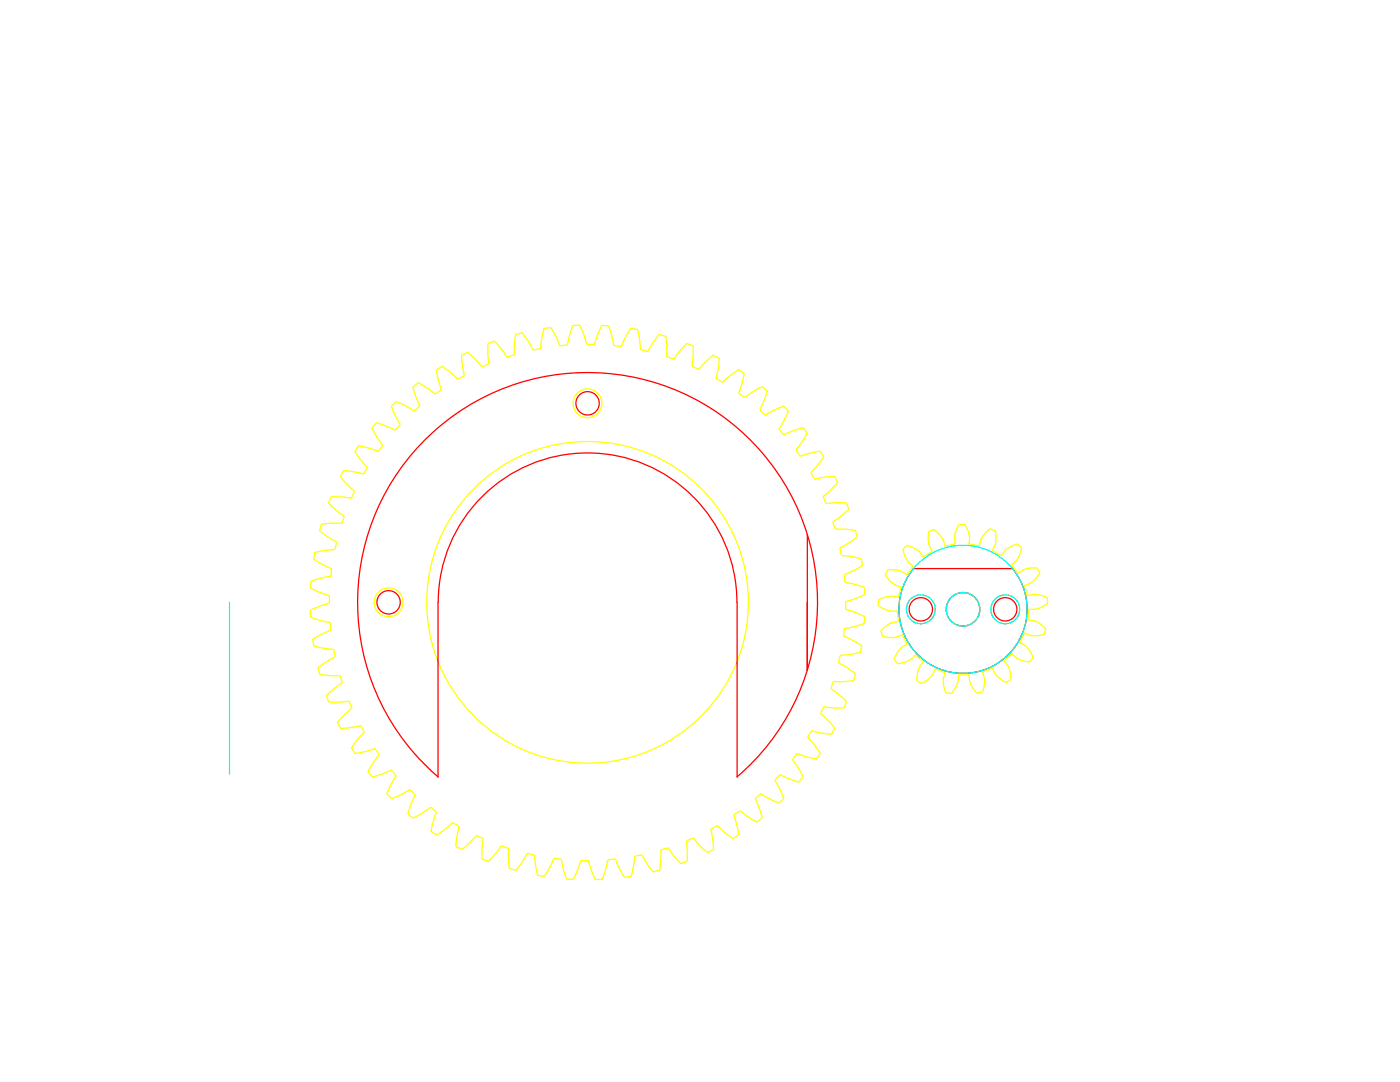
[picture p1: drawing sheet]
<svg xmlns="http://www.w3.org/2000/svg" width="279mm" height="216mm" viewBox="0 0 279 216" stroke-linecap="round" stroke-linejoin="round" font-family="sans-serif">
<g fill="none" stroke="#f00" stroke-width=".25">
<path d="M161.1 106.6v27.2v-13.6M202.1 113.5h-19.8a12.8 12.8 0 0 0 1.2 17.4 12.8 12.8 0 0 0 17.4 0 12.8 12.8 0 0 0 1.2-17.4M87.4 120.2v34.9M87.5 120.2a29.8 29.8 0 0 1 29.8-29.8 29.8 29.8 0 0 1 29.8 29.8v34.9M147.1 155a45.9 45.9 0 0 0 3.4-66.4 45.9 45.9 0 0 0-66.5 0 45.9 45.9 0 0 0 3.4 66.4"/>
<circle cx="117.3" cy="80.5" r="2.33"/>
<circle cx="77.6" cy="120.2" r="2.33"/>
<circle cx="183.8" cy="121.6" r="2.33"/>
<circle cx="192.2" cy="121.6" r="3.3"/>
<circle cx="200.6" cy="121.6" r="2.33"/>
</g>
<g fill="none" stroke="#ff0" stroke-width=".25">
<path d="M78.1 81.1l1.1-.9 2.3 1.1 1.1 .7 .2-.1 1-1-.9-1.9-.5-1.8 1-.8 1.4 .7 2 1.5 1.2-.7 .1-.3-.6-1.7-.4-2 1.1-.8 2 1.4 1.1 1.1h.2l1-.6 .2-.2-.5-2.1-.1-1.8 1.2-.6 2 1.8 .8 1.1 1.3-.5 .1-.2-.1-1.5v-2.5l1.2-.4 1.5 1.5 1 1.6 1.4-.3 .2-.2-.1-1.4 .3-2.5 1.3-.4 1.3 1.7 .8 1.7 1.4-.2 .2-.1 .2-1.8 .5-2.2 1.3-.1 1 1.6 .8 1.9h1.4l.2-.2 .2-1.4 .8-2.4h1.4l.8 1.9 .6 1.8 .2 .1 1.4-.1 .5-1.6 .9-2.1 1.4 .1 .5 1.7 .5 2.2 1.3 .2 .2-.1 .8-1.6 1.1-1.9 1.3 .2 .5 2.2 .1 1.8 1.4 .4 .2-.1 .8-1.4 1.3-1.8 1.3 .3 .3 2.5-.1 1.5 1.3 .5h.2l.9-1.2 1.6-1.8 1.3 .4v1.8l-.2 2.1 .1 .3 1.3 .5 1.4-1.6 1.5-1.2 1.2 .6-.2 1.6-.5 2.3 .1 .2 1.3 .6 1.8-1.6 1.3-.8 1.1 .7-.4 1.9-.7 1.9 .1 .2 1.2 .8 1.7-1.2 1.7-.9 1 .8-.8 2.4-.7 1.3 1 1.1h.2l2.2-1.2 1.4-.5 .9 1-.9 2-.9 1.4v.2l1 1 1.6-.7 2.2-.7 .8 1.2-.9 1.5-1.3 1.7v.2l.9 1.1 1.3-.4 2.6-.6 .7 1.1-1 1.5-1.5 1.6 .6 1.3 .1 .1 1.7-.4 2.2-.2 .7 1.3-1.9 2-1 .7 .5 1.4 .2 .1 1.9-.2 2.1 .1 .3 1.3-1.5 1.4-1.5 1-.1 .2 .6 1.3h1.9l2 .3 .4 1.2-1.4 1.1-2 1.1-.1 .2 .4 1.3 1.7 .2 2.2 .5 .2 1.3-.1 .2-1.4 .7-2 .9-.1 .2 .2 1.4 1.6 .3 2.2 .7 .1 1.4-2.1 .9-1.5 .5-.2 .2v1.2l.1 .2 1.7 .5 2 1-.1 1.3-2.2 .7-1.7 .3-.1 .2-.1 1.4 2 .9 1.6 1-.4 1.3-1.9 .4-1.9 .1-.2 .2-.2 1.4 1.7 .9 1.6 1.3-.3 1.3-2 .2h-2l-.2 .1-.3 1.1v.3l1.6 1.1 1.5 1.4-.6 1.3h-2l-1.9-.3-.2 .1-.5 1.4 1.8 1.6 1 1.2-.7 1.2-2.1-.2-1.7-.5-.2 .2-.7 1.2 1.4 1.6 1.1 1.5-.7 1.1-1.8-.3-2.1-.7-.2 .1-.7 1.1 .9 1.3 1.2 2-.9 1.1-2-.6-1.7-.8-1 .9v.4l1 1.7 .7 1.7-1 .9-2.3-1-1.2-.8-.2 .1-1 1 .9 1.9 .5 1.8-1 .8-1.4-.7-2-1.5-1.1 .8-.1 .2 .5 1.7 .4 2-1.1 .8-1.8-1.3-1.2-1.2h-.3l-1 .6-.1 .3 .4 1.9 .1 1.9-1.2 .6-1.8-1.6-1-1.2-1.3 .4-.1 .2 .2 1.5-.1 2.5-1.2 .4-1.4-1.5-1.1-1.6-1.4 .3-.1 .2v1.5l-.2 2.4-1.4 .4-1.2-1.7-.9-1.7-1.4 .2-.2 .1-.2 1.8-.5 2.2-1.3 .1-1.2-2.1-.5-1.4h-1.4l-.3 .2-.2 1.4-.8 2.4h-1.3l-.8-1.7-.6-2-.2-.1-1.4 .1-.5 1.6-1 2.1-1.3-.1-.6-1.7-.4-2.2-.2-.1-1.2-.1-.3 .1-.7 1.7-1.1 1.8-1.3-.2-.5-2.2-.1-1.8-1.3-.4-.2 .1-.8 1.4-1.4 1.8-1.3-.3-.3-2.6 .1-1.4-1.3-.5h-.2l-.9 1.3-1.6 1.7-1.3-.4v-1.8l.2-2-.1-.3-1.3-.5-1.4 1.5-1.4 1.2-1.2-.6 .1-1.6 .5-2.2-.1-.3-1.2-.6-1.9 1.6-1.3 .8-1.1-.7 .4-1.9 .7-1.9-1.1-.9-.2-.1-1.8 1.3-1.6 .8-1-.8 .8-2.4 .7-1.3-1-1.1h-.2l-2.2 1.2-1.4 .5-.9-1 .9-2 .9-1.4-.8-1.1-.2-.1-1.3 .6-2.2 .7h-.2l-.9-1 1-1.7 1.2-1.6v-.2l-.7-1-.2-.1-1.8 .6-2 .4-.8-1.2 1.1-1.4 1.4-1.6-.5-1.3-.2-.1-2 .4-1.9 .2-.6-1.3 1.9-2 .9-.7-.5-1.4-.1-.1-2.1 .2-1.9-.1-.4-1.3 1.6-1.4 1.4-.9 .1-.3-.5-1.3h-1.8l-2.2-.3-.3-1.2 1.3-1.1 2-1.1 .1-.2-.3-1.1-.2-.3-1.8-.1-2-.5-.2-1.3 1.5-.9 1.9-.8 .2-.3-.2-1.4-2.1-.5-1.7-.6-.1-1.3 2.2-.9 1.6-.5v-.2v-1.4l-1.8-.6-1.9-.9 .1-1.3 2.1-.7 1.7-.3 .1-.2 .1-1.4-2.3-1-1.2-.9 .3-1.3 1.7-.3 2.1-.2 .2-.2 .2-1.4-1.3-.7-2-1.4 .3-1.4 2-.2h2l.6-1.2-.1-.3-1.6-1.1-1.4-1.4 .5-1.3h2.1l1.8 .3 .2-.1 .5-1.3-1.8-1.7-1-1.2 .7-1.2 2.1 .2 1.8 .5 .1-.2 .7-1.2-1.4-1.5-1.1-1.6 .7-1.1 1.8 .3 2.1 .7 .2-.1 .7-1.2-.9-1.2-1.1-2 .8-1.1 2 .6 1.7 .8 1-1v-.2l-1-1.8zM180.2 109.6l.8-.8 .6 .2 1.6 .8 1.1 1.3 1.8-1.1-.8-1.5v-1.8l.1-.7 1-.3 .7 .6 .9 1.1 .6 1.6 2-.5-.1-1.7 .3-1.1 .6-1.1h1.1l.5 .9 .5 1.6-.1 1.4 2.1 .4 .5-1.6 .9-1.2 .7-.6 1 .4 .2 .8v1.3l-.2 .7-.6 1.2 1.8 1 .7-1 .5-.4 1.3-.7 .8-.2 .7 .7-.1 .8-.3 .9-.6 1-.9 .7 1.3 1.7 1-.7 1.5-.4 1.3 .1 .5 .9-.7 1.1-.7 .6-.6 .5-1.1 .3 .6 2 1.6-.2 1.2 .2 1.2 .5 .1 1-.4 .3-1.8 .9-1.6 .1-.2 2.1 1.7 .3 1.1 .7 .8 .8-.3 1-.9 .3h-1.7l-1.4-.5-.9 1.9 1.1 .6 1.2 1.5 .4 .9-.7 .8h-.8l-1.2-.4-.8-.4-.8-.8-1.5 1.5 .8 .9 .2 .6 .3 1.4v.8l-.8 .5-.8-.3-1.2-1-.9-1.5-1.9 .8 .4 1.4-.2 1.7-.3 .9-1 .2-.6-.6-.7-1.3-.3-1.7h-2.1l-.1 1.3-.2 .7-1.2 1.7-1-.2-.4-1-.2-1.4 .4-1.6-2-.7-.8 1.5-1.3 1.1-.6 .3-.9-.6v-.9l.3-1.3 .3-.6 .7-.9-1.6-1.4-.8 .8-.7 .4-.9 .3-1.2 .2-.6-.8 .1-.5 1-1.6 1.4-1-.9-1.8-1.6 .5-1.8-.1-.6-.2-.3-1 .6-.7 .9-.6 .7-.4 1.3-.2-.2-2.1-1.3 .1-.6-.2-1.2-.5-.7-.5v-1.1l.9-.4 1.4-.3 1.7 .2 .5-2-1.4-.6-1.3-1.2-.4-.7 .4-1h.9l1.2 .1 .8 .2 1 .7 1.2-1.7-1.3-1.3-.5-1.2z"/>
<circle cx="117.3" cy="80.5" r="2.88"/>
<circle cx="77.6" cy="120.2" r="2.88"/>
<circle cx="117.3" cy="120.2" r="32.1"/>
<circle cx="183.8" cy="121.6" r="2.88"/>
<circle cx="192.2" cy="121.6" r="3.3"/>
<circle cx="200.6" cy="121.6" r="2.88"/>
</g>
<g fill="none" stroke="#0ff" stroke-width=".25">
<path d="M45.8 120.2v34.3"/>
<circle cx="183.8" cy="121.6" r="2.88"/>
<circle cx="192.2" cy="121.6" r="3.3"/>
<circle cx="192.2" cy="121.6" r="12.8"/>
<circle cx="200.6" cy="121.6" r="2.88"/>
</g>
</svg>
